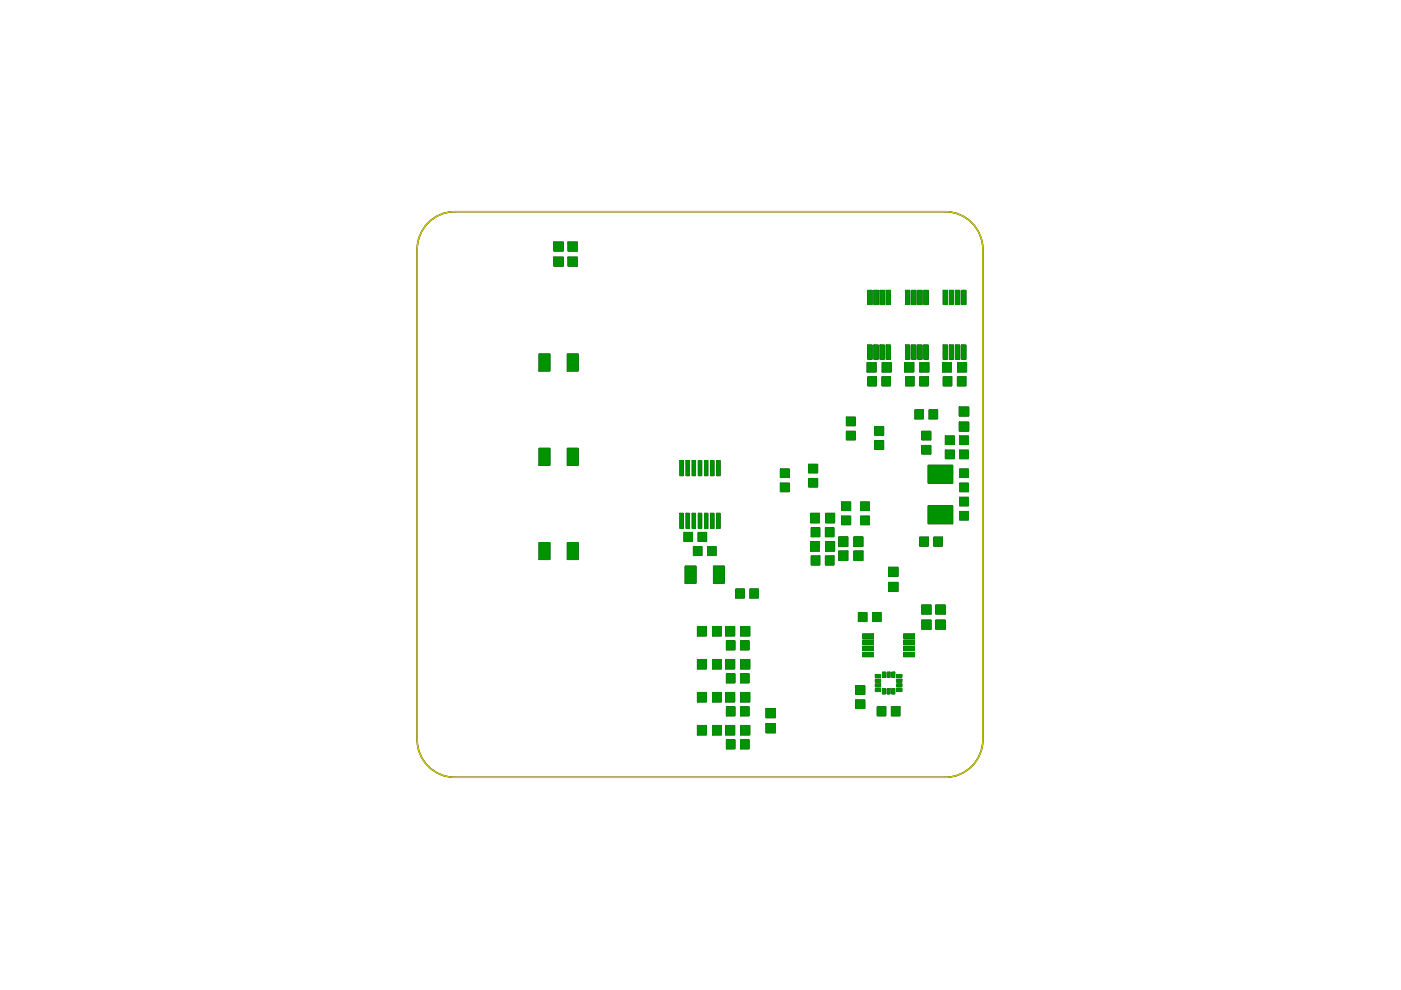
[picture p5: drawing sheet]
<svg xmlns="http://www.w3.org/2000/svg" width="297mm" height="210mm" viewBox="0 0 297 210" stroke-linecap="round" stroke-linejoin="round" font-family="sans-serif">
<path d="M90.8 47.2a8 8 0 0 1 5.6-2.3h104a8 8 0 0 1 8 8v103.9a8 8 0 0 1-8 8h-104a8 8 0 0 1-7.9-8v-103.9a8 8 0 0 1 2.3-5.7z" fill="none" stroke="#000" stroke-width=".3"/>
<g fill="#000" stroke="#000" stroke-width=".21">
<path d="M117.4 51.3h2v1.9h-2z" fill-rule="evenodd"/>
<path d="M117.4 54.5h2v1.9h-2z" fill-rule="evenodd"/>
<path d="M120.4 51.3h2v1.9h-2z" fill-rule="evenodd"/>
<path d="M120.4 54.5h2v1.9h-2z" fill-rule="evenodd"/>
<path d="M114.3 75.1h2.3v3.6h-2.3z" fill-rule="evenodd"/>
<path d="M120.3 75.1h2.3v3.6h-2.3z" fill-rule="evenodd"/>
<path d="M183.8 76.9h1.9v2h-1.9z" fill-rule="evenodd"/>
<path d="M184 61.6h.9v3h-.9z" fill-rule="evenodd"/>
<path d="M184 73.2h.9v3h-.9z" fill-rule="evenodd"/>
<path d="M185.3 61.6h.9v3h-.9z" fill-rule="evenodd"/>
<path d="M185.3 73.2h.9v3h-.9z" fill-rule="evenodd"/>
<path d="M184 79.9h1.8v1.9h-1.8z" fill-rule="evenodd"/>
<path d="M186.6 61.6h.9v3h-.9z" fill-rule="evenodd"/>
<path d="M186.6 73.2h.9v3h-.9z" fill-rule="evenodd"/>
<path d="M187 76.9h1.9v2h-1.9z" fill-rule="evenodd"/>
<path d="M187.9 61.6h.9v3h-.9z" fill-rule="evenodd"/>
<path d="M187.9 73.2h.9v3h-.9z" fill-rule="evenodd"/>
<path d="M187 79.9h1.8v1.9h-1.8z" fill-rule="evenodd"/>
<path d="M191.8 76.9h1.9v2h-1.9z" fill-rule="evenodd"/>
<path d="M192 61.6h.9v3h-.9z" fill-rule="evenodd"/>
<path d="M192 73.2h.9v3h-.9z" fill-rule="evenodd"/>
<path d="M193.3 61.6h.9v3h-.9z" fill-rule="evenodd"/>
<path d="M193.3 73.2h.9v3h-.9z" fill-rule="evenodd"/>
<path d="M192 79.9h1.8v1.9h-1.8z" fill-rule="evenodd"/>
<path d="M194.6 61.6h.9v3h-.9z" fill-rule="evenodd"/>
<path d="M194.6 73.2h.9v3h-.9z" fill-rule="evenodd"/>
<path d="M195 76.9h1.9v2h-1.9z" fill-rule="evenodd"/>
<path d="M195.9 61.6h.9v3h-.9z" fill-rule="evenodd"/>
<path d="M195.9 73.2h.9v3h-.9z" fill-rule="evenodd"/>
<path d="M195 79.9h1.8v1.9h-1.8z" fill-rule="evenodd"/>
<path d="M199.8 76.9h1.9v2h-1.9z" fill-rule="evenodd"/>
<path d="M200 61.6h.9v3h-.9z" fill-rule="evenodd"/>
<path d="M200 73.2h.9v3h-.9z" fill-rule="evenodd"/>
<path d="M201.3 61.6h.9v3h-.9z" fill-rule="evenodd"/>
<path d="M201.3 73.2h.9v3h-.9z" fill-rule="evenodd"/>
<path d="M200 79.9h1.8v1.9h-1.8z" fill-rule="evenodd"/>
<path d="M202.6 61.6h.9v3h-.9z" fill-rule="evenodd"/>
<path d="M202.6 73.2h.9v3h-.9z" fill-rule="evenodd"/>
<path d="M203 76.9h1.9v2h-1.9z" fill-rule="evenodd"/>
<path d="M203.9 61.6h.9v3h-.9z" fill-rule="evenodd"/>
<path d="M203.9 73.2h.9v3h-.9z" fill-rule="evenodd"/>
<path d="M203 79.9h1.8v1.9h-1.8z" fill-rule="evenodd"/>
<path d="M114.3 95h2.3v3.6h-2.3z" fill-rule="evenodd"/>
<path d="M120.3 95h2.3v3.6h-2.3z" fill-rule="evenodd"/>
<path d="M144.2 97.6h.7v3.2h-.7z" fill-rule="evenodd"/>
<path d="M145.5 97.6h.7v3.2h-.7z" fill-rule="evenodd"/>
<path d="M146.8 97.6h.7v3.2h-.7z" fill-rule="evenodd"/>
<path d="M148.1 97.6h.7v3.2h-.7z" fill-rule="evenodd"/>
<path d="M149.4 97.6h.7v3.2h-.7z" fill-rule="evenodd"/>
<path d="M150.7 97.6h.7v3.2h-.7z" fill-rule="evenodd"/>
<path d="M152 97.6h.7v3.2h-.7z" fill-rule="evenodd"/>
<path d="M165.5 99.4h1.9v1.8h-1.9z" fill-rule="evenodd"/>
<path d="M171.5 98.4h1.9v1.8h-1.9z" fill-rule="evenodd"/>
<path d="M179.4 88.5h1.9v1.8h-1.9z" fill-rule="evenodd"/>
<path d="M179.4 91.5h1.9v1.8h-1.9z" fill-rule="evenodd"/>
<path d="M185.4 93.5h1.9v1.7h-1.9z" fill-rule="evenodd"/>
<path d="M185.4 90.5h1.9v1.8h-1.9z" fill-rule="evenodd"/>
<path d="M194 86.9h1.8v1.9h-1.8z" fill-rule="evenodd"/>
<path d="M197 86.9h1.8v1.9h-1.8z" fill-rule="evenodd"/>
<path d="M195.4 94.5h1.9v1.7h-1.9z" fill-rule="evenodd"/>
<path d="M195.4 91.5h1.9v1.8h-1.9z" fill-rule="evenodd"/>
<path d="M200.4 92.5h1.9v1.8h-1.9z" fill-rule="evenodd"/>
<path d="M200.4 95.4h1.9v1.8h-1.9z" fill-rule="evenodd"/>
<path d="M203.4 86.3h2v1.9h-2z" fill-rule="evenodd"/>
<path d="M203.4 89.5h2v1.9h-2z" fill-rule="evenodd"/>
<path d="M203.4 92.5h1.9v1.8h-1.9z" fill-rule="evenodd"/>
<path d="M203.4 95.4h1.9v1.8h-1.9z" fill-rule="evenodd"/>
<path d="M114.3 115h2.3v3.6h-2.3z" fill-rule="evenodd"/>
<path d="M120.3 115h2.3v3.6h-2.3z" fill-rule="evenodd"/>
<path d="M144.2 108.8h.7v3.2h-.7z" fill-rule="evenodd"/>
<path d="M145.5 108.8h.7v3.2h-.7z" fill-rule="evenodd"/>
<path d="M146.8 108.8h.7v3.2h-.7z" fill-rule="evenodd"/>
<path d="M145 112.9h1.8v1.9h-1.8z" fill-rule="evenodd"/>
<path d="M147 115.9h1.8v1.9h-1.8z" fill-rule="evenodd"/>
<path d="M148.1 108.8h.7v3.2h-.7z" fill-rule="evenodd"/>
<path d="M149.4 108.8h.7v3.2h-.7z" fill-rule="evenodd"/>
<path d="M148 112.9h1.8v1.9h-1.8z" fill-rule="evenodd"/>
<path d="M150 115.9h1.8v1.9h-1.8z" fill-rule="evenodd"/>
<path d="M150.7 108.8h.7v3.2h-.7z" fill-rule="evenodd"/>
<path d="M152 108.8h.7v3.2h-.7z" fill-rule="evenodd"/>
<path d="M165.5 102.4h1.9v1.8h-1.9z" fill-rule="evenodd"/>
<path d="M171.5 101.4h1.9v1.8h-1.9z" fill-rule="evenodd"/>
<path d="M171.9 114.8h1.9v2h-1.9z" fill-rule="evenodd"/>
<path d="M172 111.9h1.8v1.9h-1.8z" fill-rule="evenodd"/>
<path d="M171.9 108.8h1.9v2h-1.9z" fill-rule="evenodd"/>
<path d="M172 117.9h1.8v1.9h-1.8z" fill-rule="evenodd"/>
<path d="M175 111.9h1.8v1.9h-1.8z" fill-rule="evenodd"/>
<path d="M175.1 114.8h1.9v2h-1.9z" fill-rule="evenodd"/>
<path d="M175 117.9h1.8v1.9h-1.8z" fill-rule="evenodd"/>
<path d="M175.1 108.8h1.9v2h-1.9z" fill-rule="evenodd"/>
<path d="M177.9 113.8h1.8v2h-1.8z" fill-rule="evenodd"/>
<path d="M178.5 106.4h1.8v1.8h-1.8z" fill-rule="evenodd"/>
<path d="M178.5 109.4h1.8v1.8h-1.8z" fill-rule="evenodd"/>
<path d="M177.9 116.8h1.8v2h-1.8z" fill-rule="evenodd"/>
<path d="M181 113.8h1.9v2h-1.9z" fill-rule="evenodd"/>
<path d="M181 116.8h1.9v2h-1.9z" fill-rule="evenodd"/>
<path d="M182.4 109.4h1.9v1.8h-1.9z" fill-rule="evenodd"/>
<path d="M182.4 106.4h1.9v1.8h-1.9z" fill-rule="evenodd"/>
<path d="M195 113.9h1.8v1.9h-1.8z" fill-rule="evenodd"/>
<path d="M198 113.9h1.8v1.9h-1.8z" fill-rule="evenodd"/>
<path d="M196.8 107.2h5.2v3.8h-5.2z" fill-rule="evenodd"/>
<path d="M196.8 98.6h5.2v3.8h-5.2z" fill-rule="evenodd"/>
<path d="M203.4 105.4h1.9v1.8h-1.9z" fill-rule="evenodd"/>
<path d="M203.4 108.4h1.9v1.8h-1.9z" fill-rule="evenodd"/>
<path d="M203.4 102.4h1.9v1.8h-1.9z" fill-rule="evenodd"/>
<path d="M203.4 99.4h1.9v1.8h-1.9z" fill-rule="evenodd"/>
<path d="M145.3 120h2.3v3.6h-2.3z" fill-rule="evenodd"/>
<path d="M147.9 132.8h1.9v2h-1.9z" fill-rule="evenodd"/>
<path d="M151.1 132.8h1.9v2h-1.9z" fill-rule="evenodd"/>
<path d="M151.3 120h2.3v3.6h-2.3z" fill-rule="evenodd"/>
<path d="M153.9 132.8h1.9v2h-1.9z" fill-rule="evenodd"/>
<path d="M154 135.9h1.8v1.9h-1.8z" fill-rule="evenodd"/>
<path d="M156 124.9h1.8v1.9h-1.8z" fill-rule="evenodd"/>
<path d="M157 135.9h1.8v1.9h-1.8z" fill-rule="evenodd"/>
<path d="M157.1 132.8h1.9v2h-1.9z" fill-rule="evenodd"/>
<path d="M159 124.9h1.8v1.9h-1.8z" fill-rule="evenodd"/>
<path d="M182 129.9h1.8v1.9h-1.8z" fill-rule="evenodd"/>
<path d="M185 129.9h1.8v1.9h-1.8z" fill-rule="evenodd"/>
<path d="M182.9 138.3h2.3v.9h-2.3z" fill-rule="evenodd"/>
<path d="M182.9 137h2.3v.9h-2.3z" fill-rule="evenodd"/>
<path d="M182.9 135.7h2.3v.9h-2.3z" fill-rule="evenodd"/>
<path d="M182.9 134.4h2.3v.9h-2.3z" fill-rule="evenodd"/>
<path d="M188.4 120.3h2v1.9h-2z" fill-rule="evenodd"/>
<path d="M188.4 123.5h2v1.9h-2z" fill-rule="evenodd"/>
<path d="M191.6 134.4h2.3v.9h-2.3z" fill-rule="evenodd"/>
<path d="M191.6 135.7h2.3v.9h-2.3z" fill-rule="evenodd"/>
<path d="M191.6 137h2.3v.9h-2.3z" fill-rule="evenodd"/>
<path d="M191.6 138.3h2.3v.9h-2.3z" fill-rule="evenodd"/>
<path d="M195.4 131.5h2v1.9h-2z" fill-rule="evenodd"/>
<path d="M195.4 128.3h2v1.9h-2z" fill-rule="evenodd"/>
<path d="M198.4 131.5h2v1.9h-2z" fill-rule="evenodd"/>
<path d="M198.4 128.3h2v1.9h-2z" fill-rule="evenodd"/>
<path d="M147.9 153.8h1.9v2h-1.9z" fill-rule="evenodd"/>
<path d="M147.9 146.8h1.9v2h-1.9z" fill-rule="evenodd"/>
<path d="M147.9 139.8h1.9v2h-1.9z" fill-rule="evenodd"/>
<path d="M151.1 153.8h1.9v2h-1.9z" fill-rule="evenodd"/>
<path d="M151.1 146.8h1.9v2h-1.9z" fill-rule="evenodd"/>
<path d="M151.1 139.8h1.9v2h-1.9z" fill-rule="evenodd"/>
<path d="M153.9 153.8h1.9v2h-1.9z" fill-rule="evenodd"/>
<path d="M153.9 146.8h1.9v2h-1.9z" fill-rule="evenodd"/>
<path d="M153.9 139.8h1.9v2h-1.9z" fill-rule="evenodd"/>
<path d="M154 156.9h1.8v1.9h-1.8z" fill-rule="evenodd"/>
<path d="M154 149.9h1.8v1.9h-1.8z" fill-rule="evenodd"/>
<path d="M154 142.9h1.8v1.9h-1.8z" fill-rule="evenodd"/>
<path d="M157 156.9h1.8v1.9h-1.8z" fill-rule="evenodd"/>
<path d="M157 149.9h1.8v1.9h-1.8z" fill-rule="evenodd"/>
<path d="M157 142.9h1.8v1.9h-1.8z" fill-rule="evenodd"/>
<path d="M157.1 153.8h1.9v2h-1.9z" fill-rule="evenodd"/>
<path d="M157.1 146.8h1.9v2h-1.9z" fill-rule="evenodd"/>
<path d="M157.1 139.8h1.9v2h-1.9z" fill-rule="evenodd"/>
<path d="M162.4 150.3h2v1.9h-2z" fill-rule="evenodd"/>
<path d="M162.4 153.5h2v1.9h-2z" fill-rule="evenodd"/>
<path d="M181.4 145.4h1.9v1.8h-1.9z" fill-rule="evenodd"/>
<path d="M181.4 148.4h1.9v1.8h-1.9z" fill-rule="evenodd"/>
<path d="M185.6 146h1.1v.6h-1.1z" fill-rule="evenodd"/>
<path d="M185.6 145h1.1v.6h-1.1z" fill-rule="evenodd"/>
<path d="M185.6 144h1.1v.6h-1.1z" fill-rule="evenodd"/>
<path d="M185.6 143h1.1v.6h-1.1z" fill-rule="evenodd"/>
<path d="M187.1 146h.6v1.1h-.6z" fill-rule="evenodd"/>
<path d="M187.1 142.5h.6v1.1h-.6z" fill-rule="evenodd"/>
<path d="M186 149.9h1.8v1.9h-1.8z" fill-rule="evenodd"/>
<path d="M188.1 146h.6v1.1h-.6z" fill-rule="evenodd"/>
<path d="M188.1 142.5h.6v1.1h-.6z" fill-rule="evenodd"/>
<path d="M189.1 146h.6v1.1h-.6z" fill-rule="evenodd"/>
<path d="M189.1 142.5h.6v1.1h-.6z" fill-rule="evenodd"/>
<path d="M189 149.9h1.8v1.9h-1.8z" fill-rule="evenodd"/>
<path d="M190.1 143h1.1v.6h-1.1z" fill-rule="evenodd"/>
<path d="M190.1 144h1.1v.6h-1.1z" fill-rule="evenodd"/>
<path d="M190.1 145h1.1v.6h-1.1z" fill-rule="evenodd"/>
<path d="M190.1 146h1.1v.6h-1.1z" fill-rule="evenodd"/>
</g>
<path d="M90.8 47.2a8 8 0 0 1 5.6-2.3h104a8 8 0 0 1 8 8v103.9a8 8 0 0 1-8 8h-104a8 8 0 0 1-7.9-8v-103.9a8 8 0 0 1 2.3-5.7z" fill="none" stroke="#cdca00" stroke-width=".3"/>
<g fill="#009300" stroke="#009300" stroke-width=".21">
<path d="M195.4 131.5h2v1.9h-2z" fill-rule="evenodd"/>
<path d="M195.4 128.3h2v1.9h-2z" fill-rule="evenodd"/>
<path d="M154 135.9h1.8v1.9h-1.8z" fill-rule="evenodd"/>
<path d="M157 135.9h1.8v1.9h-1.8z" fill-rule="evenodd"/>
<path d="M175 117.9h1.8v1.9h-1.8z" fill-rule="evenodd"/>
<path d="M172 117.9h1.8v1.9h-1.8z" fill-rule="evenodd"/>
<path d="M172 111.9h1.8v1.9h-1.8z" fill-rule="evenodd"/>
<path d="M175 111.9h1.8v1.9h-1.8z" fill-rule="evenodd"/>
<path d="M156 124.9h1.8v1.9h-1.8z" fill-rule="evenodd"/>
<path d="M159 124.9h1.8v1.9h-1.8z" fill-rule="evenodd"/>
<path d="M165.5 99.4h1.9v1.8h-1.9z" fill-rule="evenodd"/>
<path d="M165.5 102.4h1.9v1.8h-1.9z" fill-rule="evenodd"/>
<path d="M171.5 98.4h1.9v1.8h-1.9z" fill-rule="evenodd"/>
<path d="M171.5 101.4h1.9v1.8h-1.9z" fill-rule="evenodd"/>
<path d="M147 115.9h1.8v1.9h-1.8z" fill-rule="evenodd"/>
<path d="M150 115.9h1.8v1.9h-1.8z" fill-rule="evenodd"/>
<path d="M145.3 120h2.3v3.6h-2.3z" fill-rule="evenodd"/>
<path d="M151.3 120h2.3v3.6h-2.3z" fill-rule="evenodd"/>
<path d="M203 79.9h1.8v1.9h-1.8z" fill-rule="evenodd"/>
<path d="M200 79.9h1.8v1.9h-1.8z" fill-rule="evenodd"/>
<path d="M195 79.9h1.8v1.9h-1.8z" fill-rule="evenodd"/>
<path d="M192 79.9h1.8v1.9h-1.8z" fill-rule="evenodd"/>
<path d="M147.9 132.8h1.9v2h-1.9z" fill-rule="evenodd"/>
<path d="M151.1 132.8h1.9v2h-1.9z" fill-rule="evenodd"/>
<path d="M153.9 132.8h1.9v2h-1.9z" fill-rule="evenodd"/>
<path d="M157.1 132.8h1.9v2h-1.9z" fill-rule="evenodd"/>
<path d="M171.9 114.8h1.9v2h-1.9z" fill-rule="evenodd"/>
<path d="M175.1 114.8h1.9v2h-1.9z" fill-rule="evenodd"/>
<path d="M175.1 108.8h1.9v2h-1.9z" fill-rule="evenodd"/>
<path d="M171.9 108.8h1.9v2h-1.9z" fill-rule="evenodd"/>
<path d="M203.4 86.3h2v1.9h-2z" fill-rule="evenodd"/>
<path d="M203.4 89.5h2v1.9h-2z" fill-rule="evenodd"/>
<path d="M147.9 153.8h1.9v2h-1.9z" fill-rule="evenodd"/>
<path d="M151.1 153.8h1.9v2h-1.9z" fill-rule="evenodd"/>
<path d="M153.9 153.8h1.9v2h-1.9z" fill-rule="evenodd"/>
<path d="M157.1 153.8h1.9v2h-1.9z" fill-rule="evenodd"/>
<path d="M199.8 76.9h1.9v2h-1.9z" fill-rule="evenodd"/>
<path d="M203 76.9h1.9v2h-1.9z" fill-rule="evenodd"/>
<path d="M147.9 146.8h1.9v2h-1.9z" fill-rule="evenodd"/>
<path d="M151.1 146.8h1.9v2h-1.9z" fill-rule="evenodd"/>
<path d="M153.9 146.8h1.9v2h-1.9z" fill-rule="evenodd"/>
<path d="M157.1 146.8h1.9v2h-1.9z" fill-rule="evenodd"/>
<path d="M191.8 76.9h1.9v2h-1.9z" fill-rule="evenodd"/>
<path d="M195 76.9h1.9v2h-1.9z" fill-rule="evenodd"/>
<path d="M147.9 139.8h1.9v2h-1.9z" fill-rule="evenodd"/>
<path d="M151.1 139.8h1.9v2h-1.9z" fill-rule="evenodd"/>
<path d="M200 61.6h.9v3h-.9z" fill-rule="evenodd"/>
<path d="M201.3 61.6h.9v3h-.9z" fill-rule="evenodd"/>
<path d="M202.6 61.6h.9v3h-.9z" fill-rule="evenodd"/>
<path d="M203.9 61.6h.9v3h-.9z" fill-rule="evenodd"/>
<path d="M203.9 73.2h.9v3h-.9z" fill-rule="evenodd"/>
<path d="M202.6 73.2h.9v3h-.9z" fill-rule="evenodd"/>
<path d="M201.3 73.2h.9v3h-.9z" fill-rule="evenodd"/>
<path d="M200 73.2h.9v3h-.9z" fill-rule="evenodd"/>
<path d="M192 61.6h.9v3h-.9z" fill-rule="evenodd"/>
<path d="M193.3 61.6h.9v3h-.9z" fill-rule="evenodd"/>
<path d="M194.6 61.6h.9v3h-.9z" fill-rule="evenodd"/>
<path d="M195.9 61.6h.9v3h-.9z" fill-rule="evenodd"/>
<path d="M195.9 73.2h.9v3h-.9z" fill-rule="evenodd"/>
<path d="M194.6 73.2h.9v3h-.9z" fill-rule="evenodd"/>
<path d="M193.3 73.2h.9v3h-.9z" fill-rule="evenodd"/>
<path d="M192 73.2h.9v3h-.9z" fill-rule="evenodd"/>
<path d="M148 112.9h1.8v1.9h-1.8z" fill-rule="evenodd"/>
<path d="M145 112.9h1.8v1.9h-1.8z" fill-rule="evenodd"/>
<path d="M189 149.9h1.8v1.9h-1.8z" fill-rule="evenodd"/>
<path d="M186 149.9h1.8v1.9h-1.8z" fill-rule="evenodd"/>
<path d="M153.9 139.8h1.9v2h-1.9z" fill-rule="evenodd"/>
<path d="M157.1 139.8h1.9v2h-1.9z" fill-rule="evenodd"/>
<path d="M183.8 76.9h1.9v2h-1.9z" fill-rule="evenodd"/>
<path d="M187 76.9h1.9v2h-1.9z" fill-rule="evenodd"/>
<path d="M177.9 113.8h1.8v2h-1.8z" fill-rule="evenodd"/>
<path d="M181 113.8h1.9v2h-1.9z" fill-rule="evenodd"/>
<path d="M144.2 97.6h.7v3.2h-.7z" fill-rule="evenodd"/>
<path d="M145.5 97.6h.7v3.2h-.7z" fill-rule="evenodd"/>
<path d="M146.8 97.6h.7v3.2h-.7z" fill-rule="evenodd"/>
<path d="M148.1 97.6h.7v3.2h-.7z" fill-rule="evenodd"/>
<path d="M149.4 97.6h.7v3.2h-.7z" fill-rule="evenodd"/>
<path d="M150.7 97.6h.7v3.2h-.7z" fill-rule="evenodd"/>
<path d="M152 97.6h.7v3.2h-.7z" fill-rule="evenodd"/>
<path d="M152 108.8h.7v3.2h-.7z" fill-rule="evenodd"/>
<path d="M150.7 108.8h.7v3.2h-.7z" fill-rule="evenodd"/>
<path d="M149.4 108.8h.7v3.2h-.7z" fill-rule="evenodd"/>
<path d="M148.1 108.8h.7v3.2h-.7z" fill-rule="evenodd"/>
<path d="M146.8 108.8h.7v3.2h-.7z" fill-rule="evenodd"/>
<path d="M145.5 108.8h.7v3.2h-.7z" fill-rule="evenodd"/>
<path d="M144.2 108.8h.7v3.2h-.7z" fill-rule="evenodd"/>
<path d="M182 129.9h1.8v1.9h-1.8z" fill-rule="evenodd"/>
<path d="M185 129.9h1.8v1.9h-1.8z" fill-rule="evenodd"/>
<path d="M181 116.8h1.9v2h-1.9z" fill-rule="evenodd"/>
<path d="M177.9 116.8h1.8v2h-1.8z" fill-rule="evenodd"/>
<path d="M162.4 150.3h2v1.9h-2z" fill-rule="evenodd"/>
<path d="M162.4 153.5h2v1.9h-2z" fill-rule="evenodd"/>
<path d="M195.4 94.5h1.9v1.7h-1.9z" fill-rule="evenodd"/>
<path d="M195.4 91.5h1.9v1.8h-1.9z" fill-rule="evenodd"/>
<path d="M194 86.9h1.8v1.9h-1.8z" fill-rule="evenodd"/>
<path d="M197 86.9h1.8v1.9h-1.8z" fill-rule="evenodd"/>
<path d="M203.4 105.4h1.9v1.8h-1.9z" fill-rule="evenodd"/>
<path d="M203.4 108.4h1.9v1.8h-1.9z" fill-rule="evenodd"/>
<path d="M203.4 102.4h1.9v1.8h-1.9z" fill-rule="evenodd"/>
<path d="M203.4 99.4h1.9v1.8h-1.9z" fill-rule="evenodd"/>
<path d="M179.4 88.5h1.9v1.8h-1.9z" fill-rule="evenodd"/>
<path d="M179.4 91.5h1.9v1.8h-1.9z" fill-rule="evenodd"/>
<path d="M178.5 106.4h1.8v1.8h-1.8z" fill-rule="evenodd"/>
<path d="M178.5 109.4h1.8v1.8h-1.8z" fill-rule="evenodd"/>
<path d="M203.4 92.5h1.9v1.8h-1.9z" fill-rule="evenodd"/>
<path d="M203.4 95.4h1.9v1.8h-1.9z" fill-rule="evenodd"/>
<path d="M198 113.9h1.8v1.9h-1.8z" fill-rule="evenodd"/>
<path d="M195 113.9h1.8v1.9h-1.8z" fill-rule="evenodd"/>
<path d="M200.4 92.5h1.9v1.8h-1.9z" fill-rule="evenodd"/>
<path d="M200.4 95.4h1.9v1.8h-1.9z" fill-rule="evenodd"/>
<path d="M185.4 93.5h1.9v1.7h-1.9z" fill-rule="evenodd"/>
<path d="M185.4 90.5h1.9v1.8h-1.9z" fill-rule="evenodd"/>
<path d="M182.4 109.4h1.9v1.8h-1.9z" fill-rule="evenodd"/>
<path d="M182.4 106.4h1.9v1.8h-1.9z" fill-rule="evenodd"/>
<path d="M198.4 131.5h2v1.9h-2z" fill-rule="evenodd"/>
<path d="M198.4 128.3h2v1.9h-2z" fill-rule="evenodd"/>
<path d="M117.4 51.3h2v1.9h-2z" fill-rule="evenodd"/>
<path d="M117.4 54.5h2v1.9h-2z" fill-rule="evenodd"/>
<path d="M120.4 51.3h2v1.9h-2z" fill-rule="evenodd"/>
<path d="M120.4 54.5h2v1.9h-2z" fill-rule="evenodd"/>
<path d="M188.4 120.3h2v1.9h-2z" fill-rule="evenodd"/>
<path d="M188.4 123.5h2v1.9h-2z" fill-rule="evenodd"/>
<path d="M196.8 107.2h5.2v3.8h-5.2z" fill-rule="evenodd"/>
<path d="M196.8 98.6h5.2v3.8h-5.2z" fill-rule="evenodd"/>
<path d="M114.3 115h2.3v3.6h-2.3z" fill-rule="evenodd"/>
<path d="M120.3 115h2.3v3.6h-2.3z" fill-rule="evenodd"/>
<path d="M154 156.9h1.8v1.9h-1.8z" fill-rule="evenodd"/>
<path d="M157 156.9h1.8v1.9h-1.8z" fill-rule="evenodd"/>
<path d="M114.3 95h2.3v3.6h-2.3z" fill-rule="evenodd"/>
<path d="M120.3 95h2.3v3.6h-2.3z" fill-rule="evenodd"/>
<path d="M154 149.9h1.8v1.9h-1.8z" fill-rule="evenodd"/>
<path d="M157 149.9h1.8v1.9h-1.8z" fill-rule="evenodd"/>
<path d="M114.3 75.1h2.3v3.6h-2.3z" fill-rule="evenodd"/>
<path d="M120.3 75.1h2.3v3.6h-2.3z" fill-rule="evenodd"/>
<path d="M154 142.9h1.8v1.9h-1.8z" fill-rule="evenodd"/>
<path d="M157 142.9h1.8v1.9h-1.8z" fill-rule="evenodd"/>
<path d="M187 79.9h1.8v1.9h-1.8z" fill-rule="evenodd"/>
<path d="M184 79.9h1.8v1.9h-1.8z" fill-rule="evenodd"/>
<path d="M184 61.6h.9v3h-.9z" fill-rule="evenodd"/>
<path d="M185.3 61.6h.9v3h-.9z" fill-rule="evenodd"/>
<path d="M186.6 61.6h.9v3h-.9z" fill-rule="evenodd"/>
<path d="M187.9 61.6h.9v3h-.9z" fill-rule="evenodd"/>
<path d="M187.9 73.2h.9v3h-.9z" fill-rule="evenodd"/>
<path d="M186.6 73.2h.9v3h-.9z" fill-rule="evenodd"/>
<path d="M185.3 73.2h.9v3h-.9z" fill-rule="evenodd"/>
<path d="M184 73.2h.9v3h-.9z" fill-rule="evenodd"/>
<path d="M191.6 134.4h2.3v.9h-2.3z" fill-rule="evenodd"/>
<path d="M191.6 135.7h2.3v.9h-2.3z" fill-rule="evenodd"/>
<path d="M191.6 137h2.3v.9h-2.3z" fill-rule="evenodd"/>
<path d="M191.6 138.3h2.3v.9h-2.3z" fill-rule="evenodd"/>
<path d="M182.9 138.3h2.3v.9h-2.3z" fill-rule="evenodd"/>
<path d="M182.9 137h2.3v.9h-2.3z" fill-rule="evenodd"/>
<path d="M182.9 135.7h2.3v.9h-2.3z" fill-rule="evenodd"/>
<path d="M182.9 134.4h2.3v.9h-2.3z" fill-rule="evenodd"/>
<path d="M181.4 145.4h1.9v1.8h-1.9z" fill-rule="evenodd"/>
<path d="M181.4 148.4h1.9v1.8h-1.9z" fill-rule="evenodd"/>
<path d="M190.1 143h1.1v.6h-1.1z" fill-rule="evenodd"/>
<path d="M190.1 144h1.1v.6h-1.1z" fill-rule="evenodd"/>
<path d="M190.1 145h1.1v.6h-1.1z" fill-rule="evenodd"/>
<path d="M190.1 146h1.1v.6h-1.1z" fill-rule="evenodd"/>
<path d="M189.1 146h.6v1.1h-.6z" fill-rule="evenodd"/>
<path d="M188.1 146h.6v1.1h-.6z" fill-rule="evenodd"/>
<path d="M187.1 146h.6v1.1h-.6z" fill-rule="evenodd"/>
<path d="M185.6 146h1.1v.6h-1.1z" fill-rule="evenodd"/>
<path d="M185.6 145h1.1v.6h-1.1z" fill-rule="evenodd"/>
<path d="M185.6 144h1.1v.6h-1.1z" fill-rule="evenodd"/>
<path d="M185.6 143h1.1v.6h-1.1z" fill-rule="evenodd"/>
<path d="M187.1 142.5h.6v1.1h-.6z" fill-rule="evenodd"/>
<path d="M188.1 142.5h.6v1.1h-.6z" fill-rule="evenodd"/>
<path d="M189.1 142.5h.6v1.1h-.6z" fill-rule="evenodd"/>
</g>
</svg>
